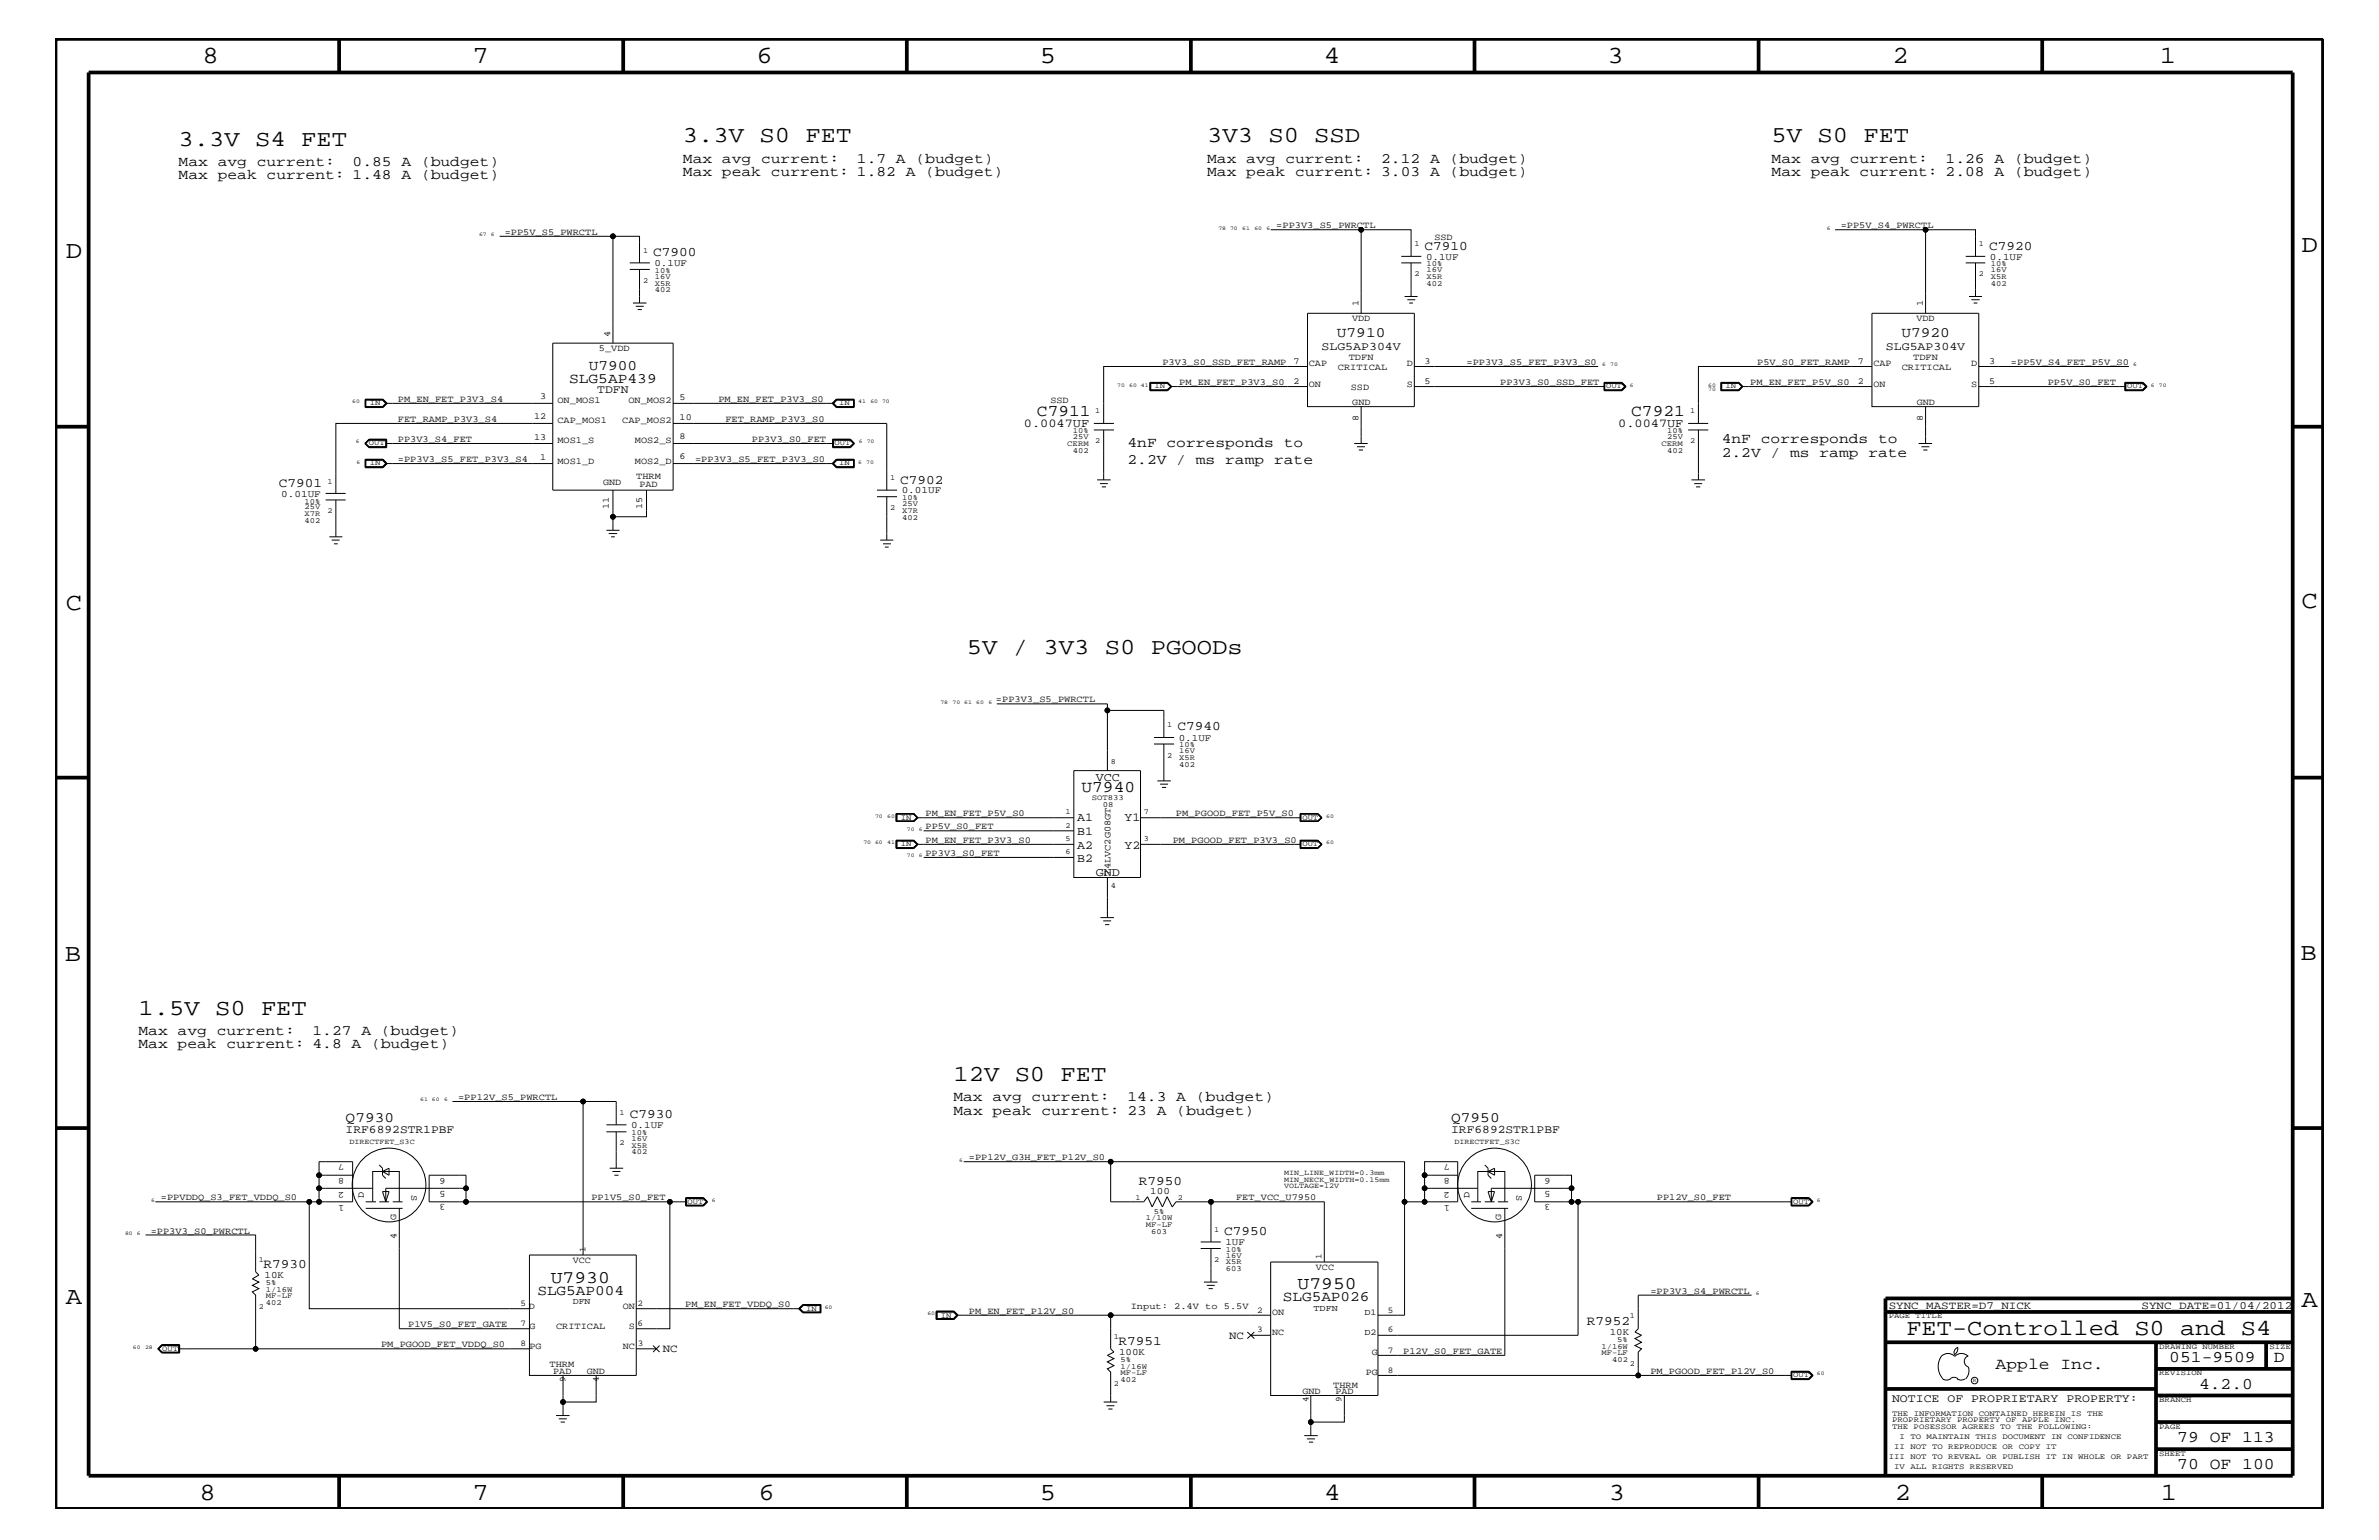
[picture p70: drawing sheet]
<svg xmlns="http://www.w3.org/2000/svg" width="432mm" height="279mm" viewBox="0 0 432 279" stroke-linecap="round" stroke-linejoin="round" font-family="sans-serif">
<defs><g id="words">
<g font-size="4.5">
<text x="36.7" y="11.5">8</text>
<text x="85.8" y="11.5">7</text>
<text x="137.3" y="11.5">6</text>
<text x="188.7" y="11.5">5</text>
<text x="240.3" y="11.5">4</text>
<text x="291.8" y="11.5">3</text>
<text x="343.5" y="11.5">2</text>
<text x="392" y="11.5">1</text>
<text x="11.9" y="46.8">D</text>
<text x="417.7" y="45.7">D</text>
<text x="11.9" y="110.6">C</text>
<text x="417.7" y="110.3">C</text>
<text x="11.8" y="174.3">B</text>
<text x="417.6" y="174.2">B</text>
<text x="11.9" y="236.7">A</text>
<text x="417.7" y="237.1">A</text>
<text x="36.2" y="272.1">8</text>
<text x="85.8" y="272.1">7</text>
<text x="137.7" y="272.1">6</text>
<text x="188.7" y="272.1">5</text>
<text x="240.4" y="272.1">4</text>
<text x="292" y="272.1">3</text>
<text x="343.9" y="272.1">2</text>
<text x="392.2" y="272.1">1</text>
</g>
<g font-size="4.1">
<text x="32.4" y="26.5">3.3V S4 FET</text>
<text x="124" y="25.9">3.3V S0 FET</text>
<text x="219.1" y="25.9">3V3 S0 SSD</text>
<text x="321.6" y="25.9">5V S0 FET</text>
<text x="175.5" y="118.6">5V / 3V3 S0 PGOODs</text>
<text x="25.1" y="184.1">1.5V S0 FET</text>
<text x="173.1" y="196.2">12V S0 FET</text>
<text x="346" y="242.3">FET-Controlled S0 and S4</text>
</g>
<g font-size="3.2">
<text x="99.9" y="232.7">U7930</text>
<text x="235.5" y="233.9">U7950</text>
</g>
<g font-size="3">
<text x="188.2" y="75.6">C7911</text>
<text x="296.1" y="75.6">C7921</text>
<text x="196.3" y="143.6">U7940</text>
<text x="362.2" y="248.4">Apple Inc.</text>
<text x="393.7" y="247.1">051-9509</text>
<text x="399.2" y="252">4.2.0</text>
<text x="412.7" y="247.1">D</text>
<text x="395.2" y="261.6">79 OF 113</text>
<text x="395.2" y="266.6">70 OF 100</text>
</g>
<g font-size="2.6">
<text x="124" y="29.5">Max avg current:</text>
<text x="155.5" y="29.5">1.7 A (budget)</text>
<text x="219.1" y="29.5">Max avg current:</text>
<text x="250.7" y="29.5">2.12 A (budget)</text>
<text x="321.6" y="29.5">Max avg current:</text>
<text x="353.1" y="29.5">1.26 A (budget)</text>
<text x="32.4" y="30.2">Max avg current:</text>
<text x="32.4" y="32.5">Max peak current: 1.48 A (budget)</text>
<text x="64" y="30.2">0.85 A (budget)</text>
<text x="124" y="31.9">Max peak current: 1.82 A (budget)</text>
<text x="219.1" y="31.9">Max peak current: 3.03 A (budget)</text>
<text x="321.6" y="31.9">Max peak current: 2.08 A (budget)</text>
<text x="242.7" y="61.1">U7910</text>
<text x="345.1" y="61.1">U7920</text>
<text x="103.3" y="69.5">SLG5AP439</text>
<text x="106.8" y="67.1">U7900</text>
<text x="204.6" y="81.1">4nF corresponds to</text>
<text x="312.5" y="80.5">4nF corresponds to</text>
<text x="312.5" y="82.8">2.2V / ms ramp rate</text>
<text x="204.6" y="84.1">2.2V / ms ramp rate</text>
<text x="25.1" y="187.7">Max avg current:</text>
<text x="25.1" y="190.2">Max peak current: 4.8 A (budget)</text>
<text x="56.7" y="187.7">1.27 A (budget)</text>
<text x="62.7" y="203.5">Q7930</text>
<text x="173.1" y="199.8">Max avg current:</text>
<text x="173.1" y="202.3">Max peak current: 23 A (budget)</text>
<text x="204.6" y="199.8">14.3 A (budget)</text>
<text x="263.4" y="203.5">Q7950</text>
<text x="97.5" y="234.9">SLG5AP004</text>
<text x="232.8" y="236.1">SLG5AP026</text>
</g>
<g font-size="2.4">
<text x="118.5" y="46.5">C7900</text>
<text x="258.6" y="45.3">C7910</text>
<text x="361" y="45.3">C7920</text>
<text x="50.6" y="88.3">C7901</text>
<text x="163.4" y="87.7">C7902</text>
<text x="213.7" y="132.5">C7940</text>
<text x="114.3" y="202.9">C7930</text>
<text x="206.7" y="215">R7950</text>
<text x="222.2" y="224.1">C7950</text>
<text x="47.8" y="230.1">R7930</text>
<text x="203" y="244">R7951</text>
<text x="288" y="240.3">R7952</text>
</g>
<g font-size="2.2">
<text x="185.8" y="77.4">0.0047UF</text>
<text x="293.7" y="77.4">0.0047UF</text>
<text x="198.9" y="141.7">VCC</text>
<text x="195.5" y="149">A1</text>
<text x="204.1" y="149">Y1</text>
<text x="195.5" y="151.5">B1</text>
<text x="195.5" y="154">A2</text>
<text x="204.1" y="154">Y2</text>
<text x="195.5" y="156.3">B2</text>
<text x="198.9" y="158.9">GND</text>
</g>
<g font-size="2.1">
<text x="239.9" y="63.4">SLG5AP304V</text>
<text x="342.3" y="63.4">SLG5AP304V</text>
<text x="108.4" y="71.3">TDFN</text>
<text x="62.7" y="205.5">IRF6892STR1PBF</text>
<text x="263.4" y="205.5">IRF6892STR1PBF</text>
<text x="343.4" y="254.4">NOTICE OF PROPRIETARY PROPERTY:</text>
</g>
<g font-size="2">
<text x="342.8" y="237.4">SYNC_MASTER=D7_NICK</text>
<text x="388.7" y="237.4">SYNC_DATE=01/04/2012</text>
<text x="120.3" y="245.3">NC</text>
<text x="223.1" y="242.9">NC</text>
</g>
<g font-size="1.8">
<text x="258.8" y="47.1">0.1UF</text>
<text x="361.2" y="47.1">0.1UF</text>
<text x="118.8" y="48.3">0.1UF</text>
<text x="163.7" y="89.5">0.01UF</text>
<text x="51.1" y="90.1">0.01UF</text>
<text x="214" y="134.4">0.1UF</text>
<text x="114.6" y="204.7">0.1UF</text>
<text x="208.8" y="216.7">100</text>
<text x="222.4" y="225.9">1UF</text>
<text x="48" y="231.8">10K</text>
<text x="203.1" y="245.8">100K</text>
<text x="292.2" y="242.2">10K</text>
</g>
<g font-size="1.7">
<text x="231.6" y="41.4">=PP3V3_S5_PWRCTL</text>
<text x="334.1" y="41.4">=PP5V_S4_PWRCTL</text>
<text x="91.6" y="42.6">=PP5V_S5_PWRCTL</text>
<text x="260.3" y="43.5">SSD</text>
<text x="245.4" y="58.3">VDD</text>
<text x="246.5" y="55.6" transform="rotate(-90 246.5 55.6)">1</text>
<text x="347.9" y="58.3">VDD</text>
<text x="349" y="55.6" transform="rotate(-90 349 55.6)">1</text>
<text x="108.7" y="63.7">5_VDD</text>
<text x="110.7" y="61.1" transform="rotate(-90 110.7 61.1)">4</text>
<text x="234.8" y="66">7</text>
<text x="244.8" y="65.3">TDFN</text>
<text x="258.6" y="66">3</text>
<text x="337.2" y="66">7</text>
<text x="347.3" y="65.3">TDFN</text>
<text x="361" y="66">3</text>
<text x="211" y="66.2">P3V3_S0_SSD_FET_RAMP</text>
<text x="214" y="69.9">PM_EN_FET_P3V3_S0</text>
<text x="234.8" y="69.6">2</text>
<text x="237.6" y="70.1">ON</text>
<text x="237.6" y="66.5">CAP</text>
<text x="242.8" y="67.1">CRITICAL</text>
<text x="245.2" y="70.7">SSD</text>
<text x="255.4" y="66.5">D</text>
<text x="255.4" y="70.1">S</text>
<text x="258.6" y="69.6">5</text>
<text x="266.2" y="66.2">=PP3V3_S5_FET_P3V3_S0</text>
<text x="272.3" y="69.9">PP3V3_S0_SSD_FET</text>
<text x="317.7" y="69.9">PM_EN_FET_P5V_S0</text>
<text x="318.9" y="66.2">P5V_S0_FET_RAMP</text>
<text x="337.2" y="69.6">2</text>
<text x="340" y="70.1">ON</text>
<text x="340" y="66.5">CAP</text>
<text x="345.2" y="67.1">CRITICAL</text>
<text x="357.8" y="66.5">D</text>
<text x="357.8" y="70.1">S</text>
<text x="361" y="69.6">5</text>
<text x="365" y="66.2">=PP5V_S4_FET_P5V_S0</text>
<text x="371.7" y="69.9">PP5V_S0_FET</text>
<text x="72.2" y="72.9">PM_EN_FET_P3V3_S4</text>
<text x="72.2" y="76.6">FET_RAMP_P3V3_S4</text>
<text x="96.9" y="76.1">12</text>
<text x="98" y="72.4">3</text>
<text x="101.2" y="76.8">CAP_MOS1</text>
<text x="101.2" y="73.2">ON_MOS1</text>
<text x="112.9" y="76.8">CAP_MOS2</text>
<text x="114" y="73.2">ON_MOS2</text>
<text x="123.4" y="76.2">10</text>
<text x="123.4" y="72.6">5</text>
<text x="130.4" y="72.9">PM_EN_FET_P3V3_S0</text>
<text x="131.7" y="76.6">FET_RAMP_P3V3_S0</text>
<text x="190.7" y="73.2">SSD</text>
<text x="245.4" y="73.5">GND</text>
<text x="246.5" y="76.3" transform="rotate(-90 246.5 76.3)">8</text>
<text x="347.9" y="73.5">GND</text>
<text x="349" y="76.3" transform="rotate(-90 349 76.3)">8</text>
<text x="72.2" y="80.2">PP3V3_S4_FET</text>
<text x="72.2" y="83.8">=PP3V3_S5_FET_P3V3_S4</text>
<text x="96.9" y="79.8">13</text>
<text x="98" y="83.4">1</text>
<text x="101.2" y="80.5">MOS1_S</text>
<text x="115.2" y="80.5">MOS2_S</text>
<text x="123.4" y="83.3">6</text>
<text x="123.4" y="79.7">8</text>
<text x="126.2" y="83.8">=PP3V3_S5_FET_P3V3_S0</text>
<text x="136.5" y="80.2">PP3V3_S0_FET</text>
<text x="101.2" y="84.1">MOS1_D</text>
<text x="109.5" y="88.1">GND</text>
<text x="115.2" y="84.1">MOS2_D</text>
<text x="115.5" y="86.9">THRM</text>
<text x="116.1" y="88.3">PAD</text>
<text x="110.5" y="92.3" transform="rotate(-90 110.5 92.3)">11</text>
<text x="116.6" y="92.3" transform="rotate(-90 116.6 92.3)">15</text>
<text x="180.8" y="127.5">=PP3V3_S5_PWRCTL</text>
<text x="168" y="148.1">PM_EN_FET_P5V_S0</text>
<text x="213.4" y="148.1">PM_PGOOD_FET_P5V_S0</text>
<text x="168" y="155.4">PP3V3_S0_FET</text>
<text x="168" y="152.9">PM_EN_FET_P3V3_S0</text>
<text x="168" y="150.5">PP5V_S0_FET</text>
<text x="212.9" y="152.9">PM_PGOOD_FET_P3V3_S0</text>
<text x="201.6" y="158.9" transform="rotate(-90 201.6 158.9)">74LVC2G08GT</text>
<text x="83.1" y="199.6">=PP12V_S5_PWRCTL</text>
<text x="62.5" y="213.7" transform="rotate(-180 62.5 213.7)">8</text>
<text x="62.5" y="211.3" transform="rotate(-180 62.5 211.3)">7</text>
<text x="80.9" y="213.6" transform="rotate(-180 80.9 213.6)">6</text>
<text x="175.9" y="210.5">=PP12V_G3H_FET_P12V_S0</text>
<text x="263.1" y="213.7" transform="rotate(-180 263.1 213.7)">8</text>
<text x="263.1" y="211.3" transform="rotate(-180 263.1 211.3)">7</text>
<text x="281.4" y="213.6" transform="rotate(-180 281.4 213.6)">6</text>
<text x="29.2" y="217.8">=PPVDDQ_S3_FET_VDDQ_S0</text>
<text x="62.5" y="218.6" transform="rotate(-180 62.5 218.6)">1</text>
<text x="62.5" y="216.2" transform="rotate(-180 62.5 216.2)">2</text>
<text x="66" y="217.3" transform="rotate(-90 66 217.3)">D</text>
<text x="71.9" y="221.4" transform="rotate(-90 71.9 221.4)">G</text>
<text x="74.7" y="216.9" transform="rotate(90 74.7 216.9)">S</text>
<text x="80.9" y="218.5" transform="rotate(-180 80.9 218.5)">3</text>
<text x="80.9" y="216.1" transform="rotate(-180 80.9 216.1)">5</text>
<text x="107.4" y="217.8">PP1V5_S0_FET</text>
<text x="224.4" y="217.8">FET_VCC_U7950</text>
<text x="263.1" y="218.6" transform="rotate(-180 263.1 218.6)">1</text>
<text x="263.1" y="216.2" transform="rotate(-180 263.1 216.2)">2</text>
<text x="266.7" y="217.3" transform="rotate(-90 266.7 217.3)">D</text>
<text x="272.5" y="221.4" transform="rotate(-90 272.5 221.4)">G</text>
<text x="275.3" y="216.9" transform="rotate(90 275.3 216.9)">S</text>
<text x="281.4" y="218.5" transform="rotate(-180 281.4 218.5)">3</text>
<text x="281.4" y="216.1" transform="rotate(-180 281.4 216.1)">5</text>
<text x="300.7" y="217.8">PP12V_S0_FET</text>
<text x="27.3" y="223.9">=PP3V3_S0_PWRCTL</text>
<text x="72" y="224.8" transform="rotate(-90 72 224.8)">4</text>
<text x="272.6" y="224.8" transform="rotate(-90 272.6 224.8)">4</text>
<text x="104" y="229.2">VCC</text>
<text x="238.8" y="230.4">VCC</text>
<text x="96" y="237.4">D</text>
<text x="113" y="237.4">ON</text>
<text x="124.4" y="237.2">PM_EN_FET_VDDQ_S0</text>
<text x="175.9" y="238.4">PM_EN_FET_P12V_S0</text>
<text x="205.2" y="237.4">Input: 2.4V to 5.5V</text>
<text x="230.9" y="238.6">ON</text>
<text x="299.6" y="234.7">=PP3V3_S4_PWRCTL</text>
<text x="69.2" y="244.5">PM_PGOOD_FET_VDDQ_S0</text>
<text x="74.1" y="240.8">P1V5_S0_FET_GATE</text>
<text x="96.1" y="241.1">G</text>
<text x="96.1" y="244.7">PG</text>
<text x="100.9" y="241.1">CRITICAL</text>
<text x="113" y="244.7">NC</text>
<text x="114.1" y="241.1">S</text>
<text x="230.9" y="242.3">NC</text>
<text x="249" y="245.9">G</text>
<text x="254.7" y="245.6">P12V_S0_FET_GATE</text>
<text x="99.7" y="248.1">THRM</text>
<text x="100.4" y="249.3">PAD</text>
<text x="106.5" y="249.3">GND</text>
<text x="242" y="251.7">THRM</text>
<text x="247.9" y="249.5">PG</text>
<text x="299.6" y="249.3">PM_PGOOD_FET_P12V_S0</text>
<text x="236.4" y="252.9">GND</text>
<text x="242.4" y="252.9">PAD</text>
</g>
<g font-size="1.6">
<text x="106.3" y="227.1" transform="rotate(-90 106.3 227.1)">1</text>
<text x="239.9" y="228.4" transform="rotate(-90 239.9 228.4)">1</text>
<text x="94.5" y="236.9">5</text>
<text x="104" y="236.6">DFN</text>
<text x="115.7" y="236.9">2</text>
<text x="228.2" y="238.2">2</text>
<text x="238.4" y="237.8">TDFN</text>
<text x="247.6" y="238.6">D1</text>
<text x="251.9" y="238.2">5</text>
<text x="94.5" y="240.6">7</text>
<text x="94.5" y="244.2">8</text>
<text x="115.7" y="240.6">6</text>
<text x="115.7" y="244.2">3</text>
<text x="228.2" y="241.8">3</text>
<text x="247.6" y="242.3">D2</text>
<text x="251.9" y="241.8">6</text>
<text x="251.9" y="245.4">7</text>
<text x="102.6" y="250.8" transform="rotate(-90 102.6 250.8)">9</text>
<text x="108.7" y="250.8" transform="rotate(-90 108.7 250.8)">4</text>
<text x="251.9" y="249">8</text>
<text x="237.5" y="254.5" transform="rotate(-90 237.5 254.5)">4</text>
<text x="243.5" y="254.5" transform="rotate(-90 243.5 254.5)">9</text>
</g>
<g font-size="1.4">
<text x="116.8" y="45.9">1</text>
<text x="256.7" y="44.6">1</text>
<text x="359.2" y="44.6">1</text>
<text x="116.8" y="51.3">2</text>
<text x="118.9" y="51.8">X5R</text>
<text x="118.9" y="49.6">10%</text>
<text x="118.9" y="53">402</text>
<text x="118.9" y="50.7">16V</text>
<text x="256.7" y="50.2">2</text>
<text x="258.9" y="51.8">402</text>
<text x="258.9" y="48.3">10%</text>
<text x="258.9" y="50.7">X5R</text>
<text x="258.9" y="49.4">16V</text>
<text x="359.2" y="50.2">2</text>
<text x="361.4" y="50.7">X5R</text>
<text x="361.4" y="48.3">10%</text>
<text x="361.4" y="51.8">402</text>
<text x="361.4" y="49.4">16V</text>
<text x="209.5" y="70.5">IN</text>
<text x="291.5" y="70.5">OUT</text>
<text x="313.2" y="70.5">IN</text>
<text x="386.1" y="70.5">OUT</text>
<text x="67.1" y="73.5">IN</text>
<text x="152.3" y="73.5">IN</text>
<text x="198.8" y="75">1</text>
<text x="306.7" y="75">1</text>
<text x="67" y="80.8">OUT</text>
<text x="151.5" y="80.8">OUT</text>
<text x="193.7" y="80.9">CERM</text>
<text x="194.7" y="79.7">25V</text>
<text x="194.7" y="82.2">402</text>
<text x="194.7" y="78.6">10%</text>
<text x="198.8" y="80.5">2</text>
<text x="301.6" y="80.9">CERM</text>
<text x="302.6" y="78.6">10%</text>
<text x="302.6" y="82.2">402</text>
<text x="302.6" y="79.7">25V</text>
<text x="306.7" y="80.5">2</text>
<text x="59.4" y="87.7">1</text>
<text x="67.1" y="84.4">IN</text>
<text x="152.3" y="84.4">IN</text>
<text x="161.5" y="87.1">1</text>
<text x="55.3" y="93.7">X7R</text>
<text x="55.3" y="92.4">25V</text>
<text x="55.3" y="91.4">10%</text>
<text x="55.3" y="94.9">402</text>
<text x="59.4" y="93.2">2</text>
<text x="161.5" y="92.6">2</text>
<text x="163.7" y="94.3">402</text>
<text x="163.7" y="91.8">25V</text>
<text x="163.7" y="93.1">X7R</text>
<text x="163.7" y="90.7">10%</text>
<text x="211.8" y="131.9">1</text>
<text x="211.8" y="137.4">2</text>
<text x="214" y="137.9">X5R</text>
<text x="214" y="135.6">10%</text>
<text x="214" y="136.7">16V</text>
<text x="201.6" y="138.6">8</text>
<text x="214" y="139.1">402</text>
<text x="163.5" y="148.7">IN</text>
<text x="193.4" y="147.7">1</text>
<text x="198.2" y="145.1">SOT833</text>
<text x="200.2" y="146.5">08</text>
<text x="207.6" y="147.7">7</text>
<text x="236.4" y="148.7">OUT</text>
<text x="163.5" y="153.5">IN</text>
<text x="193.4" y="152.6">5</text>
<text x="193.4" y="150.1">2</text>
<text x="193.4" y="155">6</text>
<text x="207.6" y="152.6">3</text>
<text x="236.4" y="153.5">OUT</text>
<text x="201.6" y="161.1">4</text>
<text x="112.4" y="202.3">1</text>
<text x="63.4" y="207.6">DIRECTFET_S3C</text>
<text x="112.4" y="207.7">2</text>
<text x="114.6" y="208.2">X5R</text>
<text x="114.6" y="207">16V</text>
<text x="114.6" y="205.9">10%</text>
<text x="114.6" y="209.4">402</text>
<text x="264" y="207.6">DIRECTFET_S3C</text>
<text x="233.1" y="214.4">MIN_NECK_WIDTH=0.15mm</text>
<text x="233.1" y="215.6">VOLTAGE=12V</text>
<text x="233.1" y="213.2">MIN_LINE_WIDTH=0.3mm</text>
<text x="124.8" y="218.4">OUT</text>
<text x="206.1" y="217.7">1</text>
<text x="208" y="221.4">1/10W</text>
<text x="209.4" y="220.2">5%</text>
<text x="213.8" y="217.7">2</text>
<text x="325.5" y="218.4">OUT</text>
<text x="208" y="222.6">MF-LF</text>
<text x="209" y="223.9">603</text>
<text x="220.4" y="223.5">1</text>
<text x="222.5" y="227.1">10%</text>
<text x="47" y="229">1</text>
<text x="48.3" y="233.2">5%</text>
<text x="220.4" y="229">2</text>
<text x="222.5" y="229.4">X5R</text>
<text x="222.5" y="230.7">603</text>
<text x="222.5" y="228.2">16V</text>
<text x="47" y="237.4">2</text>
<text x="48.3" y="235.6">MF-LF</text>
<text x="48.3" y="234.4">1/16W</text>
<text x="48.3" y="236.8">402</text>
<text x="146.3" y="237.8">IN</text>
<text x="170.8" y="239">IN</text>
<text x="295.8" y="239.2">1</text>
<text x="342.8" y="239.2">PAGE TITLE</text>
<text x="29.5" y="245.1">OUT</text>
<text x="202.2" y="242.9">1</text>
<text x="290.7" y="244.7">1/16W</text>
<text x="290.7" y="245.9">MF-LF</text>
<text x="293.5" y="243.5">5%</text>
<text x="391.9" y="244.7">DRAWING NUMBER</text>
<text x="411.9" y="244.7">SIZE</text>
<text x="202.2" y="251.4">2</text>
<text x="203.4" y="247.1">5%</text>
<text x="203.4" y="250.7">402</text>
<text x="203.4" y="248.4">1/16W</text>
<text x="203.4" y="249.5">MF-LF</text>
<text x="292.6" y="247.1">402</text>
<text x="295.8" y="247.8">2</text>
<text x="325.5" y="249.9">OUT</text>
<text x="391.9" y="249.5">REVISION</text>
<text x="343.4" y="256.8">THE INFORMATION CONTAINED HEREIN IS THE</text>
<text x="391.9" y="254.4">BRANCH</text>
<text x="343.4" y="259.3">THE POSESSOR AGREES TO THE FOLLOWING:</text>
<text x="343.4" y="258">PROPRIETARY PROPERTY OF APPLE INC.</text>
<text x="343.8" y="262.9">II NOT TO REPRODUCE OR COPY IT</text>
<text x="344.8" y="261.1">I TO MAINTAIN THIS DOCUMENT IN CONFIDENCE</text>
<text x="391.9" y="259.3">PAGE</text>
<text x="342.8" y="264.7">III NOT TO REVEAL OR PUBLISH IT IN WHOLE OR PART</text>
<text x="343.8" y="266.6">IV ALL RIGHTS RESERVED</text>
<text x="391.9" y="264.1">SHEET</text>
</g>
<g font-size="1">
<text x="221.1" y="41.7">78 70</text>
<text x="225.5" y="41.7">61</text>
<text x="227.7" y="41.7">60</text>
<text x="229.9" y="41.7">6</text>
<text x="331.6" y="41.7">6</text>
<text x="87" y="42.9">67 6</text>
<text x="202.8" y="70.1">70</text>
<text x="205" y="70.1">60 41</text>
<text x="290.8" y="66.5">6</text>
<text x="292.3" y="66.5">70</text>
<text x="295.8" y="70.1">6</text>
<text x="310" y="70.1">60</text>
<text x="310" y="71">70</text>
<text x="387.2" y="66.5">6</text>
<text x="390.4" y="70.1">6</text>
<text x="391.8" y="70.1">70</text>
<text x="63.9" y="73.2">60</text>
<text x="155.8" y="73.2">41</text>
<text x="158" y="73.2">60 70</text>
<text x="64.6" y="80.5">6</text>
<text x="155.9" y="80.5">6</text>
<text x="157.3" y="80.5">70</text>
<text x="64.7" y="84.1">6</text>
<text x="155.8" y="84.1">6</text>
<text x="157.2" y="84.1">70</text>
<text x="170.7" y="127.7">78</text>
<text x="172.9" y="127.7">70 61</text>
<text x="177.2" y="127.7">60</text>
<text x="179.4" y="127.7">6</text>
<text x="158.8" y="148.4">70</text>
<text x="161" y="148.4">60</text>
<text x="240.7" y="148.4">60</text>
<text x="156.7" y="153.2">70 60</text>
<text x="161" y="153.2">41</text>
<text x="164.6" y="150.7">70</text>
<text x="164.6" y="155.6">70</text>
<text x="166.8" y="150.7">6</text>
<text x="166.8" y="155.6">6</text>
<text x="240.7" y="153.2">60</text>
<text x="76.3" y="199.8">61 60</text>
<text x="80.6" y="199.8">6</text>
<text x="174.1" y="210.8">6</text>
<text x="27.4" y="218">6</text>
<text x="129.2" y="218">6</text>
<text x="329.8" y="218">6</text>
<text x="22.7" y="224.1">80 6</text>
<text x="149.7" y="237.4">60</text>
<text x="168.3" y="238.6">60</text>
<text x="318.7" y="235">6</text>
<text x="24.1" y="244.7">60</text>
<text x="26.3" y="244.7">28</text>
<text x="329.8" y="249.5">60</text>
<text x="358.1" y="250.7">R</text>
</g>
</g></defs>
<g fill="none" stroke="#000" stroke-width=".18">
<path d="M90.7 42.9h20.6v19.4M111.3 42.9h4.8v4.8M114.3 47.7h3.6M114.3 48.9h3.6M114.9 55h2.4M115.4 55.6h1.4M115.7 56.2h.8M116.1 48.9v6.1M230.6 41.7h16.5v15.1M237.3 56.8h19.4v17h-19.4zM247.1 41.7h9v4.8M254.3 47.7h3.7"/>
<path d="M254.3 46.5h3.7M254.9 53.8h2.4M255.4 54.4h1.5M255.8 55h.7M256.1 47.7v6.1M333.1 41.7h16.4v15.1M339.8 56.8h19.4v17h-19.4zM349.5 41.7h9.1v4.8M356.8 47.7h3.5M356.8 46.5h3.5M357.4 53.8h2.3M357.8 54.4h1.5"/>
<path d="M358.2 55h.7M358.6 47.7v6.1M66.3 72.4h3.2l.8 .8-.8 .7h-3.2zM66.3 72.5h3.2l.7 .7-.7 .7h-3.2M66.4 72.5v1.4M66.4 72.6h3l.6 .6M67 79.7l-.7 .8M69.4 72.5l.7 .7-.7 .7M70 73.2h30.3M70 73.2l-.6 .6h-3M70.1 79.7v1.4h-3.1l-.7-.6M70.1 79.8h-3.1l-.7 .7"/>
<path d="M100.3 76.8h-39.3v12.7M100.3 62.3h21.9v26.6h-21.9zM122.2 73.2h29.1M122.2 76.8h38.8v12.1M151.1 79.7h3.2l.8 .8-.8 .7h-3.2zM151.2 79.8h3.1l.6 .7-.6 .6h-3.1zM151.8 72.4h3.2v1.5h-3.2l-.8-.7zM151.8 73.9h3.2M151.8 72.5h3.2M151.8 72.5l-.7 .7 .7 .7M151.8 72.5l-.6 .7 .6 .7M154.3 79.7l.7 .8-.7 .6h-3.2"/>
<path d="M154.9 72.6h-3l-.6 .6 .6 .6h3M154.9 72.5v1.4M198.5 76.8h3.7M198.5 78h3.7M200.3 78v9.1M208.7 69.4h3.2l.8 .7-.8 .8h-3.2zM208.9 69.5h2.9l.7 .6-.7 .6h-2.9zM211.9 69.5h-3.1v1.3h3.1M211.9 69.5l.7 .6-.7 .7M211.9 69.5l.6 .6M212.5 70.1h24.8M212.5 70.1l-.6 .7"/>
<path d="M237.3 66.5h-37v10.3M247.1 73.8v6.7M256.7 70.1h34.6M256.7 66.5h33.4M291.2 69.4h3.2l.7 .7-.7 .8h-3.2zM291.2 69.5h3.2l.7 .6-.7 .7h-3.2M291.3 69.5h3l.6 .6-.6 .6h-3M291.3 69.5v1.3M294.3 69.5l.7 .6-.7 .7M306.4 76.8h3.6M306.4 78h3.6M308.3 78v9.1"/>
<path d="M312.3 69.4h3.3l.7 .7-.7 .8h-3.3zM312.5 69.5h3.1l.5 .6-.5 .6h-3.1zM315.6 69.5l.6 .6-.6 .7M315.6 69.5h-3.2v1.3h3.2M315.6 69.5l.7 .6M316.1 70.1h23.7M316.3 70.1l-.7 .7M339.8 66.5h-31.5v10.3M349.5 73.8v6.7M359.2 70.1h26.6M359.2 66.5h27.2M385.7 69.4h3.3l.7 .7-.7 .8h-3.3z"/>
<path d="M385.7 69.5h3.3l.6 .6-.6 .7h-3.3zM385.8 69.5h3.1l.6 .6-.6 .6h-3.1M385.8 69.5v1.3M388.9 69.5l.7 .6-.7 .7M59.1 90.7h3.6M59.1 89.5h3.6M59.8 97.4h2.3M60.2 98h1.4M60.6 98.7h.7M61 90.7v6.7M66.2 80.5l.8-.8h3.2v1.5h-3.2zM66.3 80.5l.7 .6"/>
<path d="M66.3 83.3h3.2l.8 .8-.8 .8h-3.2zM66.4 83.4h3l.7 .7-.7 .6h-3zM66.4 83.5h3l.6 .6M67 81.1l-.6-.6 .6-.6h3v1.2M67 81.1h3.1M69.5 83.3l.7 .8-.7 .7h-3.2M70 80.5h30.3M70 84.1h30.3M70 84.1l-.6 .6M110.1 96.2h2.3M110.5 96.8h1.5M110.9 97.4h.7"/>
<path d="M111.3 88.9v7.3M117.3 88.9v4.9h-6M122.2 80.5h29.1M122.2 84.1h29.1M151.8 83.3h3.2v1.6h-3.2l-.8-.8zM151.8 83.4h3.1v1.3h-3.1l-.6-.6zM151.8 83.3l-.7 .8 .7 .7h3.2M154.9 83.5h-3l-.6 .6 .6 .6M154.9 80.5l-.6-.6h-3v1.2M154.9 80.5l-.6 .6M159.2 88.9h3.6M159.2 90.1h3.6"/>
<path d="M159.8 98h2.3M160.3 98.7h1.4M160.6 99.3h.7M161 90.1v7.9M199.1 87.1h2.5M199.6 87.7h1.5M200 88.3h.7M245.8 80.5h2.4M246.3 81.1h1.4M246.6 81.6h.8M307 87.1h2.5M307.5 87.7h1.4"/>
<path d="M307.8 88.3h.8M348.2 80.5h2.5M348.7 81.1h1.5M349.1 81.6h.7M180.9 127.7h20.1v1.2M194.9 139.8h12.1v19.4h-12.1zM209.5 135h3.6M209.5 133.8h3.6M211.2 133.8v-4.9h-10.2v10.9M211.2 135v6.7M162.6 152.4h3.3l.7 .8-.7 .8h-3.3zM162.6 153.9h3.3"/>
<path d="M162.6 152.5h3.3M162.7 147.7h3.2l.6 .7-.6 .6h-3.2zM162.7 152.5v1.4M162.8 147.7v1.3M162.8 152.6h3l.7 .6-.7 .6h-3zM165.8 147.7l.7 .7M165.9 147.6h-3.3v1.4h3.3M165.9 147.6l.7 .8-.7 .6M165.9 147.6l.6 .8-.6 .6M165.9 152.5l.6 .7-.6 .7M165.9 152.5l.6 .7M166.5 153.2h28.4"/>
<path d="M166.5 148.4h28.4M166.5 148.4l-.7 .6M166.5 153.2l-.6 .7M167.6 155.6h27.3M167.6 150.7h27.3M201 159.2v7.3M207 153.2h29.1M207 148.4h29.1M210.1 141.7h2.4M210.6 142.3h1.4M210.9 142.9h.8M236 147.6h3.2l.7 .8-.7 .6h-3.2z"/>
<path d="M236 152.4h3.2l.7 .8-.7 .8h-3.2zM236.1 149h3.1M236.1 147.7h3.1M236.1 147.6v1.4M236.1 152.6h3.1l.6 .6-.6 .6h-3.1zM236.1 147.7v1.3M239.2 152.5h-3.1v1.4h3.1M239.2 147.7l.7 .7-.7 .6M239.2 147.7l.6 .7-.6 .6M239.2 152.5l.7 .7M239.2 152.5l.7 .7-.7 .7M239.9 153.2l-.7 .7"/>
<path d="M199.7 166.5h2.5M200.2 167.1h1.5M200.6 167.8h.7M82.1 199.8h23.7v27.9M105.8 199.8h6v4.3M28.2 218h27.9v19.4h40M57.9 213.2v-2.4h6.1v7.2h-7.9M57.9 215.6v2.4M64 213.2h-6.1v2.4h9.7M66.4 218h1.8M66.4 219.2h6.7M67.6 218v-5.5h4.9v5.5"/>
<path d="M68.8 218h1.8M68.8 211.4l.6 .5v1.3l.6 .6M69.4 216.2h1.2l-.6 1.8zM69.4 212.5l1.2-.6v1.3zM71.3 218h1.8M72.5 219.2v21.9h23.6M84.6 215.6h-14.6v2.4M84.6 218v-4.8h-6.7v4.8h43.7M110.1 205.3h3.6M110.1 204.1h3.6M110.7 211.9h2.4M111.2 212.5h1.4"/>
<path d="M111.5 213.2h.8M111.8 205.3v6.6M124.5 217.3h3.2l.7 .7-.7 .8h-3.2zM124.5 218.7h3.2M124.5 217.4h3.2M124.5 217.4v1.3M124.6 218h-3v23.1h-6.1M124.6 217.5h3l.7 .5-.7 .6h-3zM127.7 217.4l.7 .6-.7 .7M127.7 217.4l.6 .6M128.3 218l-.6 .7M174.9 210.8h80v7.2"/>
<path d="M201.6 210.8v7.2h6l.7-.9 .8 1.9 1-1.9 .9 1.9 .8-1.9 1 1.9 .6-1h6.4v7.3M219.8 218h20.6v11M258.6 213.2v2.4h9.6M258.6 218h-3.7v20.6h-4.8M264.6 213.2h-6v-2.4h6v7.2h-6v-2.4M267 218h1.8M267 219.2h6.7M268.2 218v-5.5h4.9v5.5M269.5 218h1.8M269.5 211.4l.6 .5v1.3l.6 .6M270.1 216.2h1.2l-.6 1.8zM270.1 212.5l1.2-.6v1.3z"/>
<path d="M270.7 218v-2.4h14.5v-2.4h-6.6v4.8h46.6M271.9 218h1.8M273.1 219.2v26.7h-23M285.2 215.6v2.4M286.4 218v24.3h-36.3M325.1 217.4h3.2l.7 .6-.7 .7h-3.2M325.1 217.3h3.2l.8 .7-.8 .8h-3.2zM325.2 217.5h3.1l.5 .5-.5 .6h-3.1M325.2 217.4v1.3M328.3 217.4l.6 .6-.6 .7M26.4 224.1h20v6.6l.6 .6-1.2 .7 1.2 .6-1.2 .6 1.2 .6-1.2 .6 .6 .6v9.7h49.7M96.1 227.7h19.4v21.8h-19.4z"/>
<path d="M115.5 237.4h29.7M144.9 237.4l.8-.7h3.3v1.5h-3.3zM145.8 236.8h3v1.2h-3l-.6-.6zM145.8 236.8l-.8 .6 .8 .7M145.8 236.8h3.1v1.3h-3.1M145.8 236.8l-.7 .6 .7 .7M169.9 237.9h3.2l.8 .7-.8 .8h-3.2zM169.9 237.9h3.2l.7 .7-.7 .8M170 238h3.1l.6 .6-.6 .7h-3.1zM170.1 238v1.2h3l.6-.6M173.1 238l.6 .6M173.7 238.6h56.9"/>
<path d="M201.6 238.6v6.1l.6 .6-1.2 .6 1.2 .6-1.2 .6 1.2 .7-1.2 .6 .6 .5v5.5M217.9 226.5h3.7M217.9 225.3h3.7M218.5 232.6h2.5M219 233.2h1.5M219.4 233.8h.7M219.8 226.5v6.1M230.6 229h19.5v24.2h-19.5zM317.9 235h-20.6v6.1l-.5 .6 1.1 .6-1.1 .6 1.1 .6-1.1 .6 1.1 .6-.6 .6v4.2h27.9M28.8 244.7l.7-.6h2.9v1.2h-2.9zM29.4 244l-.6 .7 .6 .7M29.4 244h3.2v1.5h-3.2l-.8-.8z"/>
<path d="M29.4 245.4h3.2M29.4 244h3.2M29.4 244l-.7 .7 .7 .7M32.4 244.7h14M32.5 244v1.4M100.9 256.8h2.5M101.4 257.4h1.5M101.8 258h.7M102.2 249.5v7.3M108.2 249.5v4.9h-6M115.5 244.7h3.6M118.5 244.1l1.2 1.2"/>
<path d="M119.7 244.1l-1.2 1.2M200.3 254.4h2.5M200.8 255h1.5M201.2 255.6h.7M226.4 241.7l1.3 1.2M227 242.3h3.6M227.7 241.7l-1.3 1.2M237.9 253.2v4.8h6.1v-4.8M237.9 258v2.5M250.1 249.5h47.2M325.1 248.8h3.2l.8 .7-.8 .8h-3.2zM325.1 248.9h3.2l.7 .6-.7 .7h-3.2"/>
<path d="M325.2 248.9v1.3M325.2 248.9h3.1l.5 .6-.5 .6h-3.1M328.3 248.9l.6 .6-.6 .7M352.3 246.1a1.72 1.72 0 0 1 2.5 0 1.69 1.69 0 0 1 2.4 0M352.4 246a3.2 3.2 0 0 0 .4 4.3l.8 .1 .4-.2M354 250.2l.7-.3 .7 .3M355.2 250.2l.7 .2 .7-.2M355.3 244.4v.3a1.18 1.18 0 0 1-.6 1.1M355.4 244.4a.99 .99 0 0 0-.6 1.4M357.2 246a1.04 1.04 0 0 0-.7 1 1.04 1.04 0 0 0 .7 1M357.3 248l.1 .7a2.11 2.11 0 0 1-.6 1.5M236.7 260.5h2.5"/>
<path d="M237.2 261.1h1.5M237.6 261.6h.7"/>
<circle cx="111.3" cy="42.9" r=".42"/>
<circle cx="247.1" cy="41.7" r=".42"/>
<circle cx="349.5" cy="41.7" r=".42"/>
<circle cx="111.3" cy="93.8" r=".42"/>
<circle cx="201" cy="128.9" r=".42"/>
<circle cx="105.8" cy="199.8" r=".42"/>
<circle cx="56.1" cy="218" r=".42"/>
<circle cx="57.9" cy="215.6" r=".42"/>
<circle cx="57.9" cy="218" r=".42"/>
<circle cx="57.9" cy="213.2" r=".42"/>
<circle cx="70.6" cy="215" r="6.7"/>
<circle cx="84.6" cy="215.6" r=".42"/>
<circle cx="84.6" cy="218" r=".42"/>
<circle cx="121.6" cy="218" r=".42"/>
<circle cx="201.6" cy="210.8" r=".42"/>
<circle cx="219.8" cy="218" r=".42"/>
<circle cx="254.9" cy="218" r=".42"/>
<circle cx="258.6" cy="215.6" r=".42"/>
<circle cx="258.6" cy="218" r=".42"/>
<circle cx="258.6" cy="213.2" r=".42"/>
<circle cx="271.3" cy="215" r="6.7"/>
<circle cx="285.2" cy="215.6" r=".42"/>
<circle cx="285.2" cy="218" r=".42"/>
<circle cx="286.4" cy="218" r=".42"/>
<circle cx="201.6" cy="238.6" r=".42"/>
<circle cx="46.4" cy="244.7" r=".42"/>
<circle cx="102.2" cy="254.4" r=".42"/>
<circle cx="237.9" cy="258" r=".42"/>
<circle cx="297.3" cy="249.5" r=".42"/>
<circle cx="358.4" cy="250.5" r=".59"/>
</g>
<g fill="none" stroke="#000" stroke-width=".68" stroke-linecap="butt">
<path d="M10.1 7.1h411.5v266.7h-411.5zM16.1 13.2h400v254.5h-400zM61.6 7.1v6.1M113.1 7.1v6.1M164.6 7.1v6.1M216.2 7.1v6.1M267.6 7.1v6.1M319.2 7.1v6.1M370.7 7.1v6.1M10.1 77.4h6M416.1 77.4h5.5M10.1 141.1h6"/>
<path d="M416.1 141.1h5.5M10.1 204.7h6M416.1 204.7h5.5M342.2 238h73.9M416.1 235.6h-73.9v32.1M342.2 243.5h73.9M342.2 252h49.1M391.3 248.4h24.8M391.3 243.5v24.2M391.3 258h24.8M391.3 253.2h24.8M411.3 243.5v4.9"/>
<path d="M61.6 267.7v6.1M113.1 267.7v6.1M164.6 267.7v6.1M216.2 268v5.8M267.6 267.7v6.1M319.2 267.7v6.1M370.7 267.7v6.1M391.3 262.9h24.8"/>
</g>
<g fill="#000">
<circle cx="111.3" cy="42.9" r=".42"/>
<circle cx="247.1" cy="41.7" r=".42"/>
<circle cx="349.5" cy="41.7" r=".42"/>
<circle cx="111.3" cy="93.8" r=".42"/>
<circle cx="201" cy="128.9" r=".42"/>
<circle cx="105.8" cy="199.8" r=".42"/>
<circle cx="56.1" cy="218" r=".42"/>
<circle cx="57.9" cy="215.6" r=".42"/>
<circle cx="57.9" cy="218" r=".42"/>
<circle cx="57.9" cy="213.2" r=".42"/>
<circle cx="84.6" cy="215.6" r=".42"/>
<circle cx="84.6" cy="218" r=".42"/>
<circle cx="121.6" cy="218" r=".42"/>
<circle cx="201.6" cy="210.8" r=".42"/>
<circle cx="219.8" cy="218" r=".42"/>
<circle cx="254.9" cy="218" r=".42"/>
<circle cx="258.6" cy="215.6" r=".42"/>
<circle cx="258.6" cy="218" r=".42"/>
<circle cx="258.6" cy="213.2" r=".42"/>
<circle cx="285.2" cy="215.6" r=".42"/>
<circle cx="285.2" cy="218" r=".42"/>
<circle cx="286.4" cy="218" r=".42"/>
<circle cx="201.6" cy="238.6" r=".42"/>
<circle cx="46.4" cy="244.7" r=".42"/>
<circle cx="102.2" cy="254.4" r=".42"/>
<circle cx="237.9" cy="258" r=".42"/>
<circle cx="297.3" cy="249.5" r=".42"/>
</g>
<use href="#words"/>
</svg>
